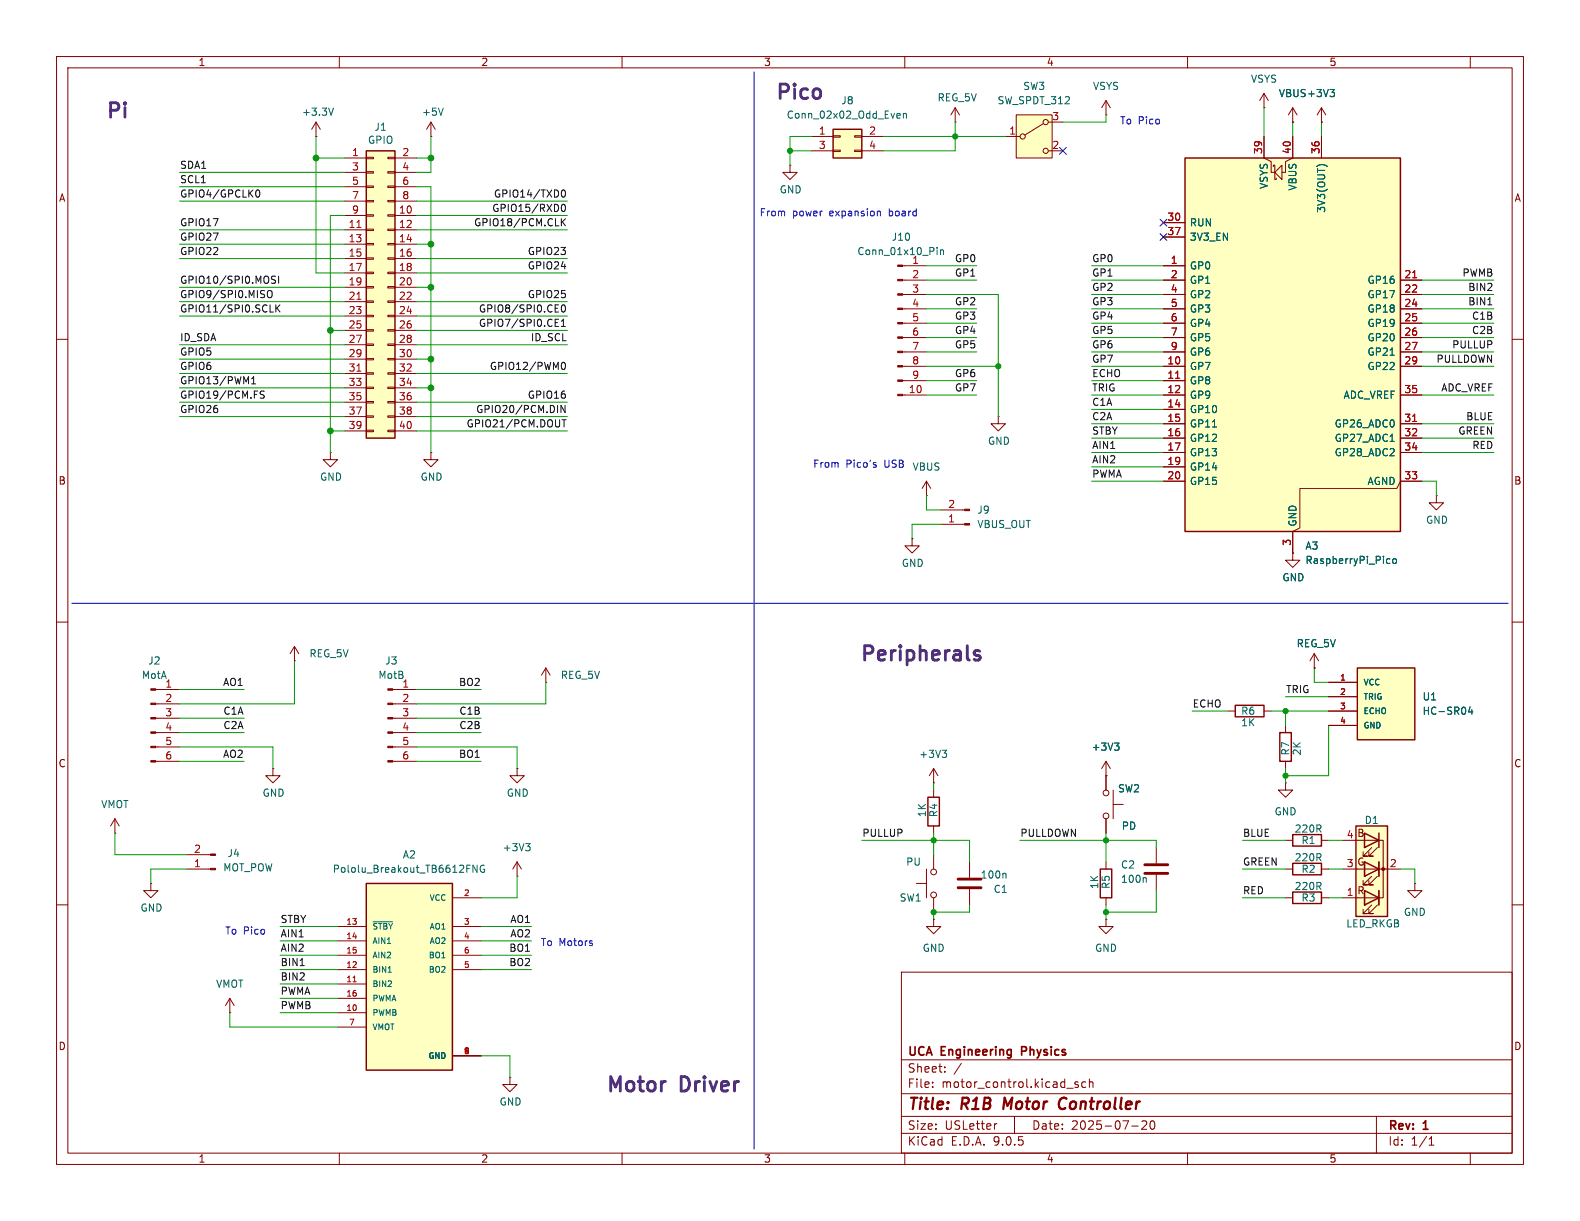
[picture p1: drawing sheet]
<svg xmlns="http://www.w3.org/2000/svg" width="279mm" height="216mm" viewBox="0 0 279 216" stroke-linecap="round" stroke-linejoin="round" font-family="sans-serif">
<defs><g id="words">
<g font-size="3.5" fill="#582c83">
<text x="18.4" y="21.6">Pi</text>
<text x="136.9" y="18.3">Pico</text>
<text x="151.8" y="117.6">Peripherals</text>
<text x="106.9" y="193.8">Motor</text>
<text x="120.4" y="193.8">Driver</text>
</g>
<g font-size="2.8" fill="#840000">
<text x="160.4" y="196.8">Title:</text>
<text x="170.1" y="196.8">R1B</text>
<text x="178.3" y="196.8">Motor</text>
<text x="188.9" y="196.8">Controller</text>
</g>
<g font-size="2.1" fill="#840000">
<text x="160.4" y="189.9">Sheet:</text>
<text x="160.4" y="187.1">UCA</text>
<text x="166.5" y="187.1">Engineering</text>
<text x="181.3" y="187.1">Physics</text>
<text x="160.4" y="192.6">File:</text>
<text x="166.5" y="192.6">motor_control.kicad_sch</text>
<text x="160.4" y="202.8">KiCad</text>
<text x="160.4" y="200">Size:</text>
<text x="167.1" y="200">USLetter</text>
<text x="168.1" y="202.8">E.D.A.</text>
<text x="175.7" y="202.8">9.0.5</text>
<text x="182.4" y="200">Date:</text>
<text x="189.4" y="200">2025-07-20</text>
<text x="245.4" y="200.2">Rev:</text>
<text x="245.4" y="202.8">Id:</text>
<text x="249.5" y="202.8">1/1</text>
<text x="251.8" y="200.2">1</text>
</g>
<g font-size="1.8" fill="#840000">
<text x="35" y="11.9">1</text>
<text x="85" y="11.9">2</text>
<text x="135" y="11.9">3</text>
<text x="185" y="11.9">4</text>
<text x="235" y="11.9">5</text>
<text x="10.3" y="35.9">A</text>
<text x="267.7" y="35.9">A</text>
<text x="10.3" y="85.9">B</text>
<text x="267.7" y="85.9">B</text>
<text x="10.3" y="135.9">C</text>
<text x="267.7" y="135.9">C</text>
<text x="239.9" y="148.2">B</text>
<text x="239.9" y="153.3">G</text>
<text x="239.9" y="158.3">R</text>
<text x="10.3" y="185.9">D</text>
<text x="267.7" y="185.9">D</text>
<text x="35" y="205.8">1</text>
<text x="85" y="205.8">2</text>
<text x="135" y="205.8">3</text>
<text x="185" y="205.8">4</text>
<text x="235" y="205.8">5</text>
</g>
<g font-size="1.8" fill="#006464">
<text x="180.8" y="16.1">SW3</text>
<text x="193.2" y="16.1">VSYS</text>
<text x="221.1" y="14.8">VSYS</text>
<text x="226" y="17.4">VBUS+3V3</text>
<text x="53.3" y="20.7">+3.3V</text>
<text x="66.1" y="23.3">J1</text>
<text x="74.5" y="20.7">+5V</text>
<text x="139" y="21.2">Conn_02x02_Odd_Even</text>
<text x="148.7" y="18.6">J8</text>
<text x="165.7" y="18.1">REG_5V</text>
<text x="176.3" y="18.6">SW_SPDT_312</text>
<text x="65" y="25.6">GPIO</text>
<text x="137.8" y="34.4">GND</text>
<text x="224.4" y="33.5" transform="rotate(-90 224.4 33.5)">VSYS</text>
<text x="229.5" y="33.8" transform="rotate(-90 229.5 33.8)">VBUS</text>
<text x="210.3" y="40.2">RUN</text>
<text x="234.5" y="37.7" transform="rotate(-90 234.5 37.7)">3V3(OUT)</text>
<text x="151.5" y="45.3">Conn_01x10_Pin</text>
<text x="157.6" y="42.8">J10</text>
<text x="161.2" y="46.7">1</text>
<text x="210.3" y="42.8">3V3_EN</text>
<text x="210.3" y="47.9">GP0</text>
<text x="210.3" y="50.4">GP1</text>
<text x="210.3" y="52.9">GP2</text>
<text x="241.7" y="50.4">GP16</text>
<text x="241.7" y="52.9">GP17</text>
<text x="210.3" y="55.5">GP3</text>
<text x="210.3" y="58">GP4</text>
<text x="241.7" y="55.5">GP18</text>
<text x="241.7" y="58">GP19</text>
<text x="210.3" y="60.6">GP5</text>
<text x="210.3" y="63.1">GP6</text>
<text x="210.3" y="65.6">GP7</text>
<text x="241.7" y="60.6">GP20</text>
<text x="241.7" y="63.1">GP21</text>
<text x="241.7" y="65.6">GP22</text>
<text x="210.3" y="68.2">GP8</text>
<text x="210.3" y="70.7">GP9</text>
<text x="237.5" y="70.7">ADC_VREF</text>
<text x="210.3" y="73.3">GP10</text>
<text x="210.3" y="75.8">GP11</text>
<text x="235.9" y="75.8">GP26_ADC0</text>
<text x="161.3" y="83.4">VBUS</text>
<text x="174.6" y="78.8">GND</text>
<text x="210.3" y="78.3">GP12</text>
<text x="210.3" y="80.9">GP13</text>
<text x="210.3" y="83.4">GP14</text>
<text x="235.9" y="78.3">GP27_ADC1</text>
<text x="235.9" y="80.9">GP28_ADC2</text>
<text x="56.5" y="85.2">GND</text>
<text x="74.3" y="85.2">GND</text>
<text x="210.3" y="86">GP15</text>
<text x="241.7" y="86">AGND</text>
<text x="172.7" y="91">J9</text>
<text x="172.7" y="93.6">VBUS_OUT</text>
<text x="229.5" y="93.2" transform="rotate(-90 229.5 93.2)">GND</text>
<text x="252.1" y="92.8">GND</text>
<text x="159.4" y="100.4">GND</text>
<text x="230.8" y="97.4">A3</text>
<text x="230.8" y="99.9">RaspberryPi_Pico</text>
<text x="226.7" y="103">GND</text>
<text x="26.1" y="117.7">J2</text>
<text x="54.6" y="116.4">REG_5V</text>
<text x="68" y="117.7">J3</text>
<text x="229.2" y="114.6">REG_5V</text>
<text x="25" y="120.2">MotA</text>
<text x="66.8" y="120.2">MotB</text>
<text x="71" y="121.7">1</text>
<text x="99.1" y="120.2">REG_5V</text>
<text x="251.5" y="124.1">U1</text>
<text x="219.4" y="126.6">R6</text>
<text x="219.4" y="128.6">1K</text>
<text x="251.5" y="126.6">HC-SR04</text>
<text x="162.5" y="134.2">+3V3</text>
<text x="192.9" y="132.9">+3V3</text>
<text x="228.2" y="133.7" transform="rotate(-90 228.2 133.7)">R7</text>
<text x="230.2" y="133.7" transform="rotate(-90 230.2 133.7)">2K</text>
<text x="17.8" y="143.1">VMOT</text>
<text x="46.3" y="141.1">GND</text>
<text x="89.5" y="141.1">GND</text>
<text x="197.6" y="140.3">SW2</text>
<text x="163.9" y="144.6" transform="rotate(-90 163.9 144.6)">1K</text>
<text x="166" y="144.6" transform="rotate(-90 166 144.6)">R4</text>
<text x="198.3" y="146.9">PD</text>
<text x="225.3" y="144.4">GND</text>
<text x="228.8" y="147.4">220R</text>
<text x="230.1" y="149.5">R1</text>
<text x="241.2" y="145.9">D1</text>
<text x="39.4" y="154.3">MOT_POW</text>
<text x="40.1" y="151.7">J4</text>
<text x="58.7" y="154.5">Pololu_Breakout_TB6612FNG</text>
<text x="71.1" y="152">A2</text>
<text x="88.8" y="150.7">+3V3</text>
<text x="160.1" y="153.3">PU</text>
<text x="173.3" y="155.5">100n</text>
<text x="198.1" y="153.8">C2</text>
<text x="228.8" y="152.5">220R</text>
<text x="230.1" y="154.5">R2</text>
<text x="24.7" y="161.4">GND</text>
<text x="159" y="159.6">SW1</text>
<text x="175.6" y="158.1">C1</text>
<text x="194.4" y="157.3" transform="rotate(-90 194.4 157.3)">1K</text>
<text x="196.4" y="157.3" transform="rotate(-90 196.4 157.3)">R5</text>
<text x="198.1" y="156.3">100n</text>
<text x="228.8" y="157.6">220R</text>
<text x="230.1" y="159.6">R3</text>
<text x="238" y="164.2">LED_RKGB</text>
<text x="248.2" y="162.2">GND</text>
<text x="163.1" y="168.5">GND</text>
<text x="193.5" y="168.5">GND</text>
<text x="38.1" y="174.9">VMOT</text>
<text x="88.2" y="195.7">GND</text>
</g>
<g font-size="1.8" fill="#a90000">
<text x="144.7" y="23.9">1</text>
<text x="153.6" y="23.9">2</text>
<text x="178.4" y="23.9">1</text>
<text x="186" y="21.3">3</text>
<text x="62.2" y="27.7">1</text>
<text x="71" y="27.7">2</text>
<text x="144.7" y="26.4">3</text>
<text x="153.6" y="26.4">4</text>
<text x="186" y="26.4">2</text>
<text x="223.3" y="27.3" transform="rotate(-90 223.3 27.3)">39</text>
<text x="228.3" y="27.3" transform="rotate(-90 228.3 27.3)">40</text>
<text x="233.4" y="27.3" transform="rotate(-90 233.4 27.3)">36</text>
<text x="62.2" y="30.2">3</text>
<text x="62.2" y="32.8">5</text>
<text x="62.2" y="35.3">7</text>
<text x="71" y="30.2">4</text>
<text x="71" y="32.8">6</text>
<text x="71" y="35.3">8</text>
<text x="61.6" y="40.4">11</text>
<text x="62.2" y="37.8">9</text>
<text x="70.4" y="37.8">10</text>
<text x="70.4" y="40.4">12</text>
<text x="206.3" y="39.1">30</text>
<text x="206.3" y="41.7">37</text>
<text x="61.6" y="42.9">13</text>
<text x="61.6" y="45.5">15</text>
<text x="70.4" y="42.9">14</text>
<text x="70.4" y="45.5">16</text>
<text x="206.9" y="46.7">1</text>
<text x="61.6" y="48">17</text>
<text x="61.6" y="50.5">19</text>
<text x="61.6" y="53.1">21</text>
<text x="70.4" y="48">18</text>
<text x="70.4" y="50.5">20</text>
<text x="70.4" y="53.1">22</text>
<text x="161.2" y="49.3">2</text>
<text x="161.2" y="51.8">3</text>
<text x="206.9" y="49.3">2</text>
<text x="206.9" y="51.8">4</text>
<text x="248.2" y="49.3">21</text>
<text x="248.2" y="51.8">22</text>
<text x="61.6" y="55.6">23</text>
<text x="61.6" y="58.2">25</text>
<text x="70.4" y="55.6">24</text>
<text x="70.4" y="58.2">26</text>
<text x="161.2" y="54.4">4</text>
<text x="161.2" y="56.9">5</text>
<text x="161.2" y="59.4">6</text>
<text x="206.9" y="54.4">5</text>
<text x="206.9" y="56.9">6</text>
<text x="206.9" y="59.4">7</text>
<text x="248.2" y="54.4">24</text>
<text x="248.2" y="56.9">25</text>
<text x="248.2" y="59.4">26</text>
<text x="61.6" y="60.7">27</text>
<text x="61.6" y="63.2">29</text>
<text x="61.6" y="65.8">31</text>
<text x="70.4" y="60.7">28</text>
<text x="70.4" y="63.2">30</text>
<text x="70.4" y="65.8">32</text>
<text x="161.2" y="62">7</text>
<text x="161.2" y="64.5">8</text>
<text x="206.3" y="64.5">10</text>
<text x="206.9" y="62">9</text>
<text x="248.2" y="62">27</text>
<text x="248.2" y="64.5">29</text>
<text x="61.6" y="68.3">33</text>
<text x="61.6" y="70.9">35</text>
<text x="70.4" y="68.3">34</text>
<text x="70.4" y="70.9">36</text>
<text x="160.6" y="69.6">10</text>
<text x="161.2" y="67.1">9</text>
<text x="206.3" y="67.1">11</text>
<text x="206.3" y="69.6">12</text>
<text x="248.2" y="69.6">35</text>
<text x="61.6" y="73.4">37</text>
<text x="61.6" y="75.9">39</text>
<text x="70.4" y="73.4">38</text>
<text x="70.4" y="75.9">40</text>
<text x="206.3" y="72.1">14</text>
<text x="206.3" y="74.7">15</text>
<text x="206.3" y="77.2">16</text>
<text x="248.2" y="74.7">31</text>
<text x="248.2" y="77.2">32</text>
<text x="206.3" y="79.8">17</text>
<text x="206.3" y="82.3">19</text>
<text x="248.2" y="79.8">34</text>
<text x="167.6" y="89.9">2</text>
<text x="206.3" y="84.8">20</text>
<text x="248.2" y="84.8">33</text>
<text x="167.6" y="92.5">1</text>
<text x="228.3" y="96.6" transform="rotate(-90 228.3 96.6)">3</text>
<text x="29.1" y="121.7">1</text>
<text x="29.1" y="124.2">2</text>
<text x="71" y="124.2">2</text>
<text x="29.1" y="126.7">3</text>
<text x="29.1" y="129.3">4</text>
<text x="29.1" y="131.8">5</text>
<text x="71" y="126.7">3</text>
<text x="71" y="129.3">4</text>
<text x="71" y="131.8">5</text>
<text x="29.1" y="134.4">6</text>
<text x="71" y="134.4">6</text>
<text x="238.1" y="148.3">4</text>
<text x="34.2" y="153.4">1</text>
<text x="34.2" y="150.9">2</text>
<text x="238.1" y="153.4">3</text>
<text x="245.7" y="153.4">2</text>
<text x="238.1" y="158.5">1</text>
</g>
<g font-size="1.8" fill="#0000c2">
<text x="198" y="22.2">To Pico</text>
<text x="134.2" y="38.5">From</text>
<text x="140.1" y="38.5">power</text>
<text x="146.8" y="38.5">expansion</text>
<text x="157.5" y="38.5">board</text>
<text x="143.7" y="82.9">From</text>
<text x="149.6" y="82.9">Pico's</text>
<text x="156.5" y="82.9">USB</text>
<text x="39.7" y="165.5">To Pico</text>
<text x="95.5" y="167.5">To Motors</text>
</g>
<g font-size="1.8" fill="#0f0f0f">
<text x="31.7" y="29.9">SDA1</text>
<text x="31.7" y="32.5">SCL1</text>
<text x="31.7" y="35">GPIO4/GPCLK0</text>
<text x="87.2" y="35">GPIO14/TXD0</text>
<text x="31.7" y="40.1">GPIO17</text>
<text x="83.7" y="40.1">GPIO18/PCM.CLK</text>
<text x="86.9" y="37.6">GPIO15/RXD0</text>
<text x="31.7" y="45.2">GPIO22</text>
<text x="31.7" y="42.6">GPIO27</text>
<text x="93.2" y="45.2">GPIO23</text>
<text x="93.2" y="47.7">GPIO24</text>
<text x="168.8" y="46.5">GP0</text>
<text x="193" y="46.5">GP0</text>
<text x="31.7" y="52.8">GPIO9/SPI0.MISO</text>
<text x="31.7" y="50.3">GPIO10/SPI0.MOSI</text>
<text x="93.2" y="52.8">GPIO25</text>
<text x="168.8" y="49">GP1</text>
<text x="193" y="49">GP1</text>
<text x="193" y="51.5">GP2</text>
<text x="258.5" y="49">PWMB</text>
<text x="259.5" y="51.5">BIN2</text>
<text x="31.7" y="55.3">GPIO11/SPI0.SCLK</text>
<text x="84.6" y="57.9">GPIO7/SPI0.CE1</text>
<text x="84.6" y="55.3">GPIO8/SPI0.CE0</text>
<text x="168.8" y="54.1">GP2</text>
<text x="168.8" y="56.6">GP3</text>
<text x="168.8" y="59.2">GP4</text>
<text x="193" y="59.2">GP5</text>
<text x="193" y="54.1">GP3</text>
<text x="193" y="56.6">GP4</text>
<text x="259.5" y="54.1">BIN1</text>
<text x="260.2" y="59.2">C2B</text>
<text x="260.2" y="56.6">C1B</text>
<text x="31.7" y="63">GPIO5</text>
<text x="31.7" y="65.5">GPIO6</text>
<text x="31.7" y="60.4">ID_SDA</text>
<text x="86.5" y="65.5">GPIO12/PWM0</text>
<text x="93.8" y="60.4">ID_SCL</text>
<text x="168.8" y="61.7">GP5</text>
<text x="193" y="64.2">GP7</text>
<text x="193" y="61.7">GP6</text>
<text x="253.9" y="64.2">PULLDOWN</text>
<text x="256.7" y="61.7">PULLUP</text>
<text x="31.7" y="68">GPIO13/PWM1</text>
<text x="31.7" y="70.6">GPIO19/PCM.FS</text>
<text x="93.2" y="70.6">GPIO16</text>
<text x="168.8" y="69.3">GP7</text>
<text x="168.8" y="66.8">GP6</text>
<text x="193" y="66.8">ECHO</text>
<text x="193" y="71.9">C1A</text>
<text x="193" y="69.3">TRIG</text>
<text x="254.8" y="69.3">ADC_VREF</text>
<text x="31.7" y="73.1">GPIO26</text>
<text x="82.4" y="75.7">GPIO21/PCM.DOUT</text>
<text x="84.1" y="73.1">GPIO20/PCM.DIN</text>
<text x="193" y="76.9">STBY</text>
<text x="193" y="74.4">C2A</text>
<text x="257.8" y="76.9">GREEN</text>
<text x="259.2" y="74.4">BLUE</text>
<text x="193" y="79.5">AIN1</text>
<text x="193" y="82">AIN2</text>
<text x="260.3" y="79.5">RED</text>
<text x="193" y="84.6">PWMA</text>
<text x="39.3" y="121.4">AO1</text>
<text x="81.1" y="121.4">BO2</text>
<text x="210.8" y="125.2">ECHO</text>
<text x="227.3" y="122.7">TRIG</text>
<text x="39.4" y="126.5">C1A</text>
<text x="39.4" y="129">C2A</text>
<text x="81.1" y="129">C2B</text>
<text x="81.1" y="126.5">C1B</text>
<text x="39.3" y="134.1">AO2</text>
<text x="81.1" y="134.1">BO1</text>
<text x="152.4" y="148.1">PULLUP</text>
<text x="180.3" y="148.1">PULLDOWN</text>
<text x="219.7" y="148.1">BLUE</text>
<text x="219.7" y="153.1">GREEN</text>
<text x="219.7" y="158.2">RED</text>
<text x="49.5" y="165.8">AIN1</text>
<text x="49.5" y="163.3">STBY</text>
<text x="90.1" y="163.3">AO1</text>
<text x="90.1" y="165.8">AO2</text>
<text x="49.5" y="168.4">AIN2</text>
<text x="49.5" y="170.9">BIN1</text>
<text x="49.5" y="173.5">BIN2</text>
<text x="90" y="168.4">BO1</text>
<text x="90" y="170.9">BO2</text>
<text x="49.5" y="178.5">PWMB</text>
<text x="49.5" y="176">PWMA</text>
</g>
<g font-size="1.4" fill="#a90000">
<text x="236.9" y="120.4">1</text>
<text x="236.9" y="122.9">2</text>
<text x="236.9" y="125.5">3</text>
<text x="236.9" y="128">4</text>
<text x="81.9" y="158.5">2</text>
<text x="61.1" y="163.6">13</text>
<text x="61.1" y="166.1">14</text>
<text x="81.9" y="163.6">3</text>
<text x="81.9" y="166.1">4</text>
<text x="61.1" y="168.7">15</text>
<text x="61.1" y="171.2">12</text>
<text x="61.1" y="173.7">11</text>
<text x="81.9" y="168.7">6</text>
<text x="81.9" y="171.2">5</text>
<text x="61.1" y="176.3">16</text>
<text x="61.1" y="178.8">10</text>
<text x="61.6" y="181.4">7</text>
<text x="81.9" y="186.4">1</text>
</g>
<g font-size="1.4" fill="#006464">
<text x="241" y="121.4">VCC</text>
<text x="241" y="123.9">TRIG</text>
<text x="241" y="126.5">ECHO</text>
<text x="241" y="129">GND</text>
<text x="75.8" y="159.5">VCC</text>
<text x="65.8" y="164.6">~{STBY}</text>
<text x="65.8" y="167.1">AIN1</text>
<text x="75.8" y="164.6">AO1</text>
<text x="75.8" y="167.1">AO2</text>
<text x="65.8" y="169.6">AIN2</text>
<text x="65.8" y="172.2">BIN1</text>
<text x="75.7" y="169.6">BO1</text>
<text x="75.7" y="172.2">BO2</text>
<text x="65.8" y="174.7">BIN2</text>
<text x="65.8" y="177.3">PWMA</text>
<text x="65.8" y="179.8">PWMB</text>
<text x="65.8" y="182.3">VMOT</text>
<text x="75.6" y="187.4">GND</text>
</g>
</g></defs>
<g fill="none" stroke="#840000" stroke-width=".18">
<path d="M10 10h259.4v195.9h-259.4zM12 12h255.4v191.9h-255.4zM60 10v2M110 10v2M160 10v2M210 10v2M260 10v2M10 60h2M267.4 60h2M58.4 80v1.3h1.3l-1.3 1.3-1.3-1.3h1.3M58.4 80h.1M76.2 80v1.3h1.3l-1.3 1.3-1.3-1.3h1.3"/>
<path d="M76.2 80h.1M163.8 87.6h.1M163.8 85.1v2.5M163.8 85.1l-.7 1.3M163.8 85.1l.8 1.3M254 87.6v1.3h1.3l-1.3 1.3-1.3-1.3h1.3M254 87.6h.1M10 110h2M267.4 110h2M27.5 121.9h4.2M27.5 124.5h4.2M27.5 127h4.2"/>
<path d="M27.5 129.5h4.2M27.5 132.1h4.2M27.5 134.6h4.2M48.3 135.9v1.3h1.2l-1.2 1.2-1.3-1.2h1.3M48.3 135.9h.1M165.1 138.4h.1M165.1 135.9v2.5M165.1 139.7v1.3M165.1 135.9l-.8 1.3M165.1 135.9l.8 1.3M217.2 125.7h1.2M223.5 125.7h1.3"/>
<path d="M26.7 156.2v1.3h1.2l-1.2 1.3-1.3-1.3h1.3M26.7 156.2h.1M33 153.7h4.2M33 151.1h4.2M162.1 156.2h1.7M163.8 153.7v5.1M165.1 146.1v1.2M165.1 151.1v2.6M165.1 158.8v2.5M171.4 152.4v2.8M171.4 157.2v2.8M195.6 152.4v1.3"/>
<path d="M195.6 158.8v1.2M204.5 149.9v2.8M204.5 154.7v2.8M10 160h2M159.4 171.9h108v32h-108zM165.1 162.6v1.2h1.3l-1.3 1.3-1.3-1.3h1.3M165.1 162.6h.1M195.6 162.6v1.2h1.2l-1.2 1.3-1.3-1.3h1.3M195.6 162.6h.1M267.4 160h2M159.4 197.4h108M159.4 193.4h108"/>
<path d="M159.4 187.4h108M164.9 192.1v.2M164.9 191.4v.1M167.1 189.4v.2M167.1 188.7v.1M170 188l-1.3 1.9M176.3 198.7l-.3 .1M179.4 197.4v3M188.6 192.4h1.2M190.6 191.4l-.3-.1-.2 .2v.2l.5 .2v.3h-.5M192 191.4l-.4-.1-.3 .3v.4l.1 .2h.6M192.6 191.4l.3-.1 .3 .1 .1 .9"/>
<path d="M192.6 190.8v1.5M200.1 199.1h1.2M201.9 198.3l.6-.1 .2 .1 .1 .3-.9 1.1h.9M203.5 198.3l.2-.1a.81 .81 0 0 1 .6 .6 .81 .81 0 0 1-.3 .8l-.1 .1a.81 .81 0 0 1-.4-1.4zM243.4 197.4v6.5M60 203.9v2M110 203.9v2M159.4 200.4h108M160 203.9v2M210 203.9v2M252.7 202.5h.9M252.7 201.4l.4-.4v1.5"/>
<path d="M260 203.9v2"/>
<circle cx="165.1" cy="154.2" r=".51"/>
<circle cx="165.1" cy="158.2" r=".51"/>
</g>
<path d="M177.7 194.1l-.3 2M187.2 195.2a.69 .69 0 0 0 .3 .8 .69 .69 0 0 0 .8 0M188.2 194.1a.88 .88 0 0 0-.9 .9" fill="none" stroke="#840000" stroke-width=".4"/>
<path d="M180.7 185.9h.5M181.2 185.1h-.5v1.5" fill="none" stroke="#840000" stroke-width=".3"/>
<path d="M218.4 124.7h5.1v2h-5.1zM164.1 141h2v5.1h-2zM194.6 153.7h2v5.1h-2z" fill="none" stroke="#840000" stroke-width=".25"/>
<path d="M169.4 155.4h4.1M169.4 157h4.1M202.4 154.4h4.1M202.4 152.9h4.1" fill="none" stroke="#840000" stroke-width=".51"/>
<path d="M166.6 132.7h.8l-.4 .4M167.2 133.1l.2 .3v.3l-.2 .2M177.7 154.4l.2 .2v.7M202.5 155.2l.2 .2v.6" fill="none" stroke="#006464" stroke-width=".18"/>
<g fill="#840000" stroke="#840000" stroke-width=".18">
<path d="M26.7 121.8h.8v.2h-.8z"/>
<path d="M26.7 124.3h.8v.3h-.8z"/>
<path d="M26.7 126.9h.8v.2h-.8z"/>
<path d="M26.7 129.4h.8v.3h-.8z"/>
<path d="M26.7 132h.8v.2h-.8z"/>
<path d="M26.7 134.5h.8v.2h-.8z"/>
<path d="M37.2 153.5h.9v.3h-.9z"/>
<path d="M37.2 151h.9v.3h-.9z"/>
</g>
<path d="M239.8 146.1h5.6v16h-5.6z" fill="#ffffc2"/>
<circle cx="244.6" cy="153.7" r=".25" fill="#840000" stroke="#840000" stroke-width=".18"/>
<path d="M226.3 129.5h2v5.1h-2zM239.8 146.1h5.6v16h-5.6zM241.3 157.5l2.5 1.3-2.5 1.2zM241.3 152.4l2.5 1.3-2.5 1.2zM241.3 147.3l2.5 1.3-2.5 1.3zM243.8 147.3v2.6M243.8 152.4v2.5M243.8 157.5v2.5" fill="none" stroke="#840000" stroke-width=".25"/>
<g fill="none" stroke="#840000" stroke-width=".18">
<path d="M223.5 19.1h.1M223.5 16.5l-.7 1.3M223.5 16.5l.8 1.3M223.5 16.5v2.6M228.6 19.1l-.8 1.2M228.6 19.1l.8 1.2M228.6 19.1v2.5M233.7 19.1l-.8 1.2M233.7 19.1l.7 1.2M233.7 19.1v2.5M228.6 21.6h.1M233.7 21.6h.1"/>
<path d="M227.3 128.3v1.2M227.3 134.6v1.3M237.5 158.8h2.5M237.5 153.7h2.5M237.5 148.6h2.5M241.3 157.5v2.5zM241.3 154.9h.1M241.3 152.4v2.5zM241.3 153.7h6.3M241.3 148.6h2.5M242.6 154.9l-1.6 1.6h.8h-.8v-.8M242.6 149.9l-1.6 1.5h.8h-.8v-.8"/>
<path d="M243.6 148.6h1v10.2h-3.3M243.6 154.9l-1.5 1.6h.7h-.7v-.8M243.6 149.9l-1.5 1.5h.7h-.7v-.8M243.8 157.5v2.5M243.8 152.4v2.5M250.2 156.2v1.3h1.3l-1.3 1.3-1.3-1.3h1.3M250.2 156.2h.1M40.6 179.1h.1M40.6 176.5l-.7 1.3M40.6 176.5l.8 1.3M40.6 176.5v2.6M241.3 160h.1"/>
<path d="M242.6 160l-1.6 1.5h.8h-.8v-.7M243.6 160l-1.5 1.5h.7h-.7v-.7"/>
</g>
<path d="M235.2 15.8h.8l-.4 .5M235.7 16.3l.3 .2v.3l-.3 .3" fill="none" stroke="#006464" stroke-width=".18"/>
<path d="M209.5 27.9h38.1v66.1h-38.1z" fill="#ffffc2"/>
<path d="M209.5 27.9h38.1v66.1h-38.1zM228.6 152.7h5.1v2h-5.1zM228.6 147.6h5.1v2h-5.1zM228.6 157.7h5.1v2.1h-5.1z" fill="none" stroke="#840000" stroke-width=".25"/>
<g fill="none" stroke="#840000" stroke-width=".18">
<path d="M195.6 17.8l-.8 1.3M195.6 17.8l.7 1.3M195.6 17.8v2.5M195.6 20.3h.1M205.7 39.4h3.8M223.5 24.1v3.8l1.3 .7v1.9h.6M225.2 29.5v-.3h.2v2.6h.3v-.3M225.4 30.5l1.3-1.3v2.6zM228.6 24.1v3.8l-1.3 .7v1.9h-.6M233.7 24.1v3.8M205.7 41.9h3.8M205.7 47h3.8"/>
<path d="M205.7 49.5h3.8M205.7 52.1h3.8M205.7 54.6h3.8M205.7 57.2h3.8M205.7 59.7h3.8M247.6 49.5h3.9M247.6 52.1h3.9M247.6 54.6h3.9M247.6 57.2h3.9M247.6 59.7h3.9M205.7 62.2h3.8M205.7 64.8h3.8"/>
<path d="M205.7 67.3h3.8M205.7 69.9h3.8M205.7 72.4h3.8M205.7 74.9h3.8M205.7 77.5h3.8M247.6 62.2h3.9M247.6 64.8h3.9M247.6 69.9h3.9M247.6 74.9h3.9M247.6 77.5h3.9M161.3 95.3v1.2h1.3l-1.3 1.3-1.3-1.3h1.3M161.3 95.3h.1"/>
<path d="M205.7 80h3.8M205.7 82.6h3.8M205.7 85.1h3.8M228.6 97.8v1.3h1.3l-1.3 1.2-1.3-1.2h1.3M228.6 97.8h.1M247.6 80h3.9M251.5 85.1h-3.9l-.6 1.3h-17.1v6.9l-1.3 .7v3.8M227.3 138.4v1.3h1.3l-1.3 1.3-1.2-1.3h1.2M227.3 138.4h.1M20.3 147.3h.1M20.3 144.8l-.7 1.3M20.3 144.8l.8 1.3"/>
<path d="M20.3 144.8v2.5M227.3 153.7h1.3M227.3 148.6h1.3M227.3 158.8h1.3M233.7 153.7h1.2M233.7 148.6h1.2M233.7 158.8h1.2M90.2 190.5v1.3h1.2l-1.2 1.2-1.3-1.2h1.3M90.2 190.5h.1"/>
</g>
<path d="M249.8 49.1h.7M207.9 66.9h.7M249.8 74.5h.7" fill="none" stroke="#a90000" stroke-width=".18"/>
<path d="M233.2 29.2l.5-.1 .7 .1M214.4 75.5h.7M245.8 62.8h.7M245.8 78h.7M245.4 98.8l.4 .1M245.8 99.6h-.4M246.3 98.9l.2-.1 .4 .1v.5l-.1 .2h-.3l-.2-.1z" fill="none" stroke="#006464" stroke-width=".18"/>
<path d="M64.8 156.2h15.2v33h-15.2z" fill="#ffffc2"/>
<path d="M64.8 156.2h15.2v33h-15.2z" fill="none" stroke="#840000" stroke-width=".25"/>
<g fill="none" stroke="#840000" stroke-width=".18">
<path d="M69.4 121.9h4.3M69.4 124.5h4.3M69.4 127h4.3M69.4 129.5h4.3M69.4 132.1h4.3M69.4 134.6h4.3M80 158.8h5.1M59.7 163.8h5.1M59.7 166.4h5.1M59.7 168.9h5.1M59.7 171.5h5.1M59.7 174h5.1"/>
<path d="M59.7 176.5h5.1M59.7 179.1h5.1M80 163.8h5.1M80 166.4h5.1M80 168.9h5.1M80 171.5h5.1M59.7 181.6h5.1M80 186.7h5.1"/>
</g>
<path d="M82.5 153h.7M84.4 153v1.2l-.8-1.2v1.2M85.6 153a.59 .59 0 0 0-.7 .6 .59 .59 0 0 0 .7 .6l.1-.5h-.2M66 163h3.4M68.6 171.9h.6" fill="none" stroke="#006464" stroke-width=".18"/>
<path d="M62.4 173.6h.6" fill="none" stroke="#a90000" stroke-width=".18"/>
<g fill="#840000" stroke="#840000" stroke-width=".18">
<path d="M68.6 121.8h.8v.2h-.8z"/>
<path d="M68.6 124.3h.8v.3h-.8z"/>
<path d="M68.6 126.9h.8v.2h-.8z"/>
<path d="M68.6 129.4h.8v.3h-.8z"/>
<path d="M68.6 132h.8v.2h-.8z"/>
<path d="M68.6 134.5h.8v.2h-.8z"/>
</g>
<path d="M64.8 26.7h5v50.8h-5z" fill="#ffffc2"/>
<path d="M64.8 26.7h5v50.8h-5z" fill="none" stroke="#840000" stroke-width=".25"/>
<g fill="none" stroke="#840000" stroke-width=".18">
<path d="M55.9 24.1h.1M55.9 21.6l-.8 1.3M55.9 21.6l.7 1.3M55.9 21.6v2.5M61 27.9h3.8M61 30.5h3.8M61 33h3.8M61 35.6h3.8M61 38.1h3.8M64.8 27.8h1.2v.3h-1.2zM64.8 30.4h1.2v.2h-1.2zM64.8 32.9h1.2v.2h-1.2z"/>
<path d="M64.8 35.4h1.2v.3h-1.2zM64.8 38h1.2v.2h-1.2zM68.6 27.8h1.2v.3h-1.2zM68.6 30.4h1.2v.2h-1.2zM68.6 32.9h1.2v.2h-1.2zM68.6 35.4h1.2v.3h-1.2zM68.6 38h1.2v.2h-1.2zM69.8 27.9h3.9M69.8 30.5h3.9M69.8 33h3.9M69.8 35.6h3.9M69.8 38.1h3.9"/>
<path d="M76.2 24.1h.1M76.2 21.6l-.8 1.3M76.2 21.6l.8 1.3M76.2 21.6v2.5M139.7 29.2v1.3h1.3l-1.3 1.3-1.3-1.3h1.3M139.7 29.2h.1M61 40.6h3.8M61 43.2h3.8M61 45.7h3.8M61 48.3h3.8M61 50.8h3.8M61 53.3h3.8"/>
<path d="M61 55.9h3.8M61 58.4h3.8M64.8 40.5h1.2v.3h-1.2zM64.8 43.1h1.2v.2h-1.2zM64.8 45.6h1.2v.2h-1.2zM64.8 48.1h1.2v.3h-1.2zM64.8 50.7h1.2v.2h-1.2zM64.8 53.2h1.2v.3h-1.2zM64.8 55.8h1.2v.2h-1.2zM64.8 58.3h1.2v.2h-1.2zM68.6 40.5h1.2v.3h-1.2zM68.6 43.1h1.2v.2h-1.2z"/>
<path d="M68.6 45.6h1.2v.2h-1.2zM68.6 48.1h1.2v.3h-1.2zM68.6 50.7h1.2v.2h-1.2zM68.6 53.2h1.2v.3h-1.2zM68.6 55.8h1.2v.2h-1.2zM68.6 58.3h1.2v.2h-1.2zM69.8 40.6h3.9M69.8 43.2h3.9M69.8 45.7h3.9M69.8 48.3h3.9M69.8 50.8h3.9M69.8 53.3h3.9"/>
<path d="M69.8 55.9h3.9M69.8 58.4h3.9M159.6 47h4.2M159.6 49.5h4.2M159.6 52.1h4.2M159.6 54.6h4.2M159.6 57.2h4.2M159.6 59.7h4.2M61 61h3.8M61 63.5h3.8M61 66h3.8M61 68.6h3.8"/>
<path d="M61 71.1h3.8M61 73.7h3.8M61 76.2h3.8M64.8 60.8h1.2v.3h-1.2zM64.8 63.4h1.2v.2h-1.2zM64.8 65.9h1.2v.3h-1.2zM64.8 68.5h1.2v.2h-1.2zM64.8 71h1.2v.2h-1.2zM64.8 73.5h1.2v.3h-1.2zM64.8 76.1h1.2v.2h-1.2zM68.6 60.8h1.2v.3h-1.2zM68.6 63.4h1.2v.2h-1.2z"/>
<path d="M68.6 65.9h1.2v.3h-1.2zM68.6 68.5h1.2v.2h-1.2zM68.6 71h1.2v.2h-1.2zM68.6 73.5h1.2v.3h-1.2zM68.6 76.1h1.2v.2h-1.2zM69.8 61h3.9M69.8 63.5h3.9M69.8 66h3.9M69.8 68.6h3.9M69.8 71.1h3.9M69.8 73.7h3.9M69.8 76.2h3.9"/>
<path d="M159.6 62.2h4.2M159.6 64.8h4.2M159.6 67.3h4.2M159.6 69.9h4.2M176.5 73.7v1.2h1.3l-1.3 1.3-1.2-1.3h1.2M176.5 73.7h.1M52.1 116.8h.1M52.1 114.3l-.8 1.3M52.1 114.3l.7 1.3M52.1 114.3v2.5M96.5 118.1l-.7 1.3M96.5 118.1l.8 1.3"/>
<path d="M96.5 118.1v2.6M96.5 120.7h.1"/>
</g>
<path d="M63.1 40.2h.7M63.1 52.9h.7M63.1 65.6h.7" fill="none" stroke="#a90000" stroke-width=".18"/>
<g fill="#840000" stroke="#840000" stroke-width=".18">
<path d="M158.7 46.9h.9v.2h-.9z"/>
<path d="M158.7 49.4h.9v.3h-.9z"/>
<path d="M158.7 51.9h.9v.3h-.9z"/>
<path d="M158.7 54.5h.9v.2h-.9z"/>
<path d="M158.7 57h.9v.3h-.9z"/>
<path d="M158.7 59.6h.9v.2h-.9z"/>
<path d="M158.7 62.1h.9v.3h-.9z"/>
<path d="M158.7 64.6h.9v.3h-.9z"/>
<path d="M158.7 67.2h.9v.2h-.9z"/>
<path d="M158.7 69.7h.9v.3h-.9z"/>
</g>
<path d="M59 19.1l-.5 1.3M78.4 19.1l-.4 1.3M165.7 43.8v.1M165.7 44.2v.8M166.3 44.2v.8M166.3 44.3l.2-.1h.3l.1 .8" fill="none" stroke="#006464" stroke-width=".18"/>
<path d="M147.3 22.9h5.1v5h-5.1z" fill="#ffffc2"/>
<path d="M147.3 22.9h5.1v5h-5.1z" fill="none" stroke="#840000" stroke-width=".25"/>
<g fill="none" stroke="#840000" stroke-width=".18">
<path d="M168.9 19.1l-.8 1.2M168.9 19.1l.8 1.2M168.9 19.1v2.5M143.5 24.1h3.8M143.5 26.7h3.8M147.3 24h1.3v.3h-1.3zM147.3 26.5h1.3v.3h-1.3zM151.1 24h1.3v.3h-1.3zM151.1 26.5h1.3v.3h-1.3zM152.4 24.1h3.8M152.4 26.7h3.8M168.9 21.6h.1"/>
<path d="M166.4 92.7h4.2M166.4 90.2h4.2M232.4 118.1h.1M232.4 115.6l-.8 1.2M232.4 115.6l.8 1.2M232.4 115.6v2.5M91.4 135.9v1.3h1.3l-1.3 1.2-1.2-1.2h1.2M91.4 135.9h.1M91.4 154.9h.1M91.4 152.4l-.7 1.3M91.4 152.4l.8 1.3M91.4 152.4v2.5"/>
</g>
<path d="M158.8 20.1h.3l.1 .3-.6 .1M159.1 20.8l-.3 .1M159.7 20.2l.2-.1h.3l.1 .8M159.7 20.1v.8M93 149.2h.7l-.4 .5M93.5 149.7l.2 .2v.3l-.2 .2" fill="none" stroke="#006464" stroke-width=".18"/>
<g fill="#840000" stroke="#840000" stroke-width=".18">
<path d="M170.6 92.6h.8v.2h-.8z"/>
<path d="M170.6 90h.8v.3h-.8z"/>
</g>
<path d="M240 118.1h10.2v12.7h-10.2z" fill="#ffffc2"/>
<path d="M240 118.1h10.2v12.7h-10.2z" fill="none" stroke="#840000" stroke-width=".25"/>
<g fill="none" stroke="#840000" stroke-width=".18">
<path d="M195.6 137.2h.1M195.6 134.6v5.1M195.6 134.6l-.8 1.3M195.6 134.6l.7 1.3M196.8 139.7v5.1M234.9 120.7h5.1M234.9 123.2h5.1M234.9 125.7h5.1M234.9 128.3h5.1M195.6 144.8v2.5M196.8 142.2h1.8"/>
<circle cx="195.6" cy="140.2" r=".51"/>
<circle cx="195.6" cy="144.3" r=".51"/>
</g>
<path d="M197.1 131.4h.8l-.4 .5M197.6 131.9l.3 .2v.3l-.3 .3M260 125l-.3 .9h.8M260.3 125.5v.8" fill="none" stroke="#006464" stroke-width=".18"/>
<path d="M179.7 20.3h6.4v7.6h-6.4z" fill="#ffffc2"/>
<g fill="none" stroke="#840000" stroke-width=".18">
<path d="M177.8 24.1h2.5M179.7 20.3h6.4v7.6h-6.4zM184.5 21.8l-3.3 2.1M185.4 21.6h2.6M185.4 26.7h2.6M205.7 39.4h3.8M223.5 24.1v3.8M228.6 21.6h.1M228.6 24.1v3.8M233.7 21.6h.1M233.7 24.1v3.8M205.7 41.9h3.8"/>
<path d="M205.7 47h3.8M205.7 49.5h3.8M205.7 52.1h3.8M205.7 54.6h3.8M205.7 57.2h3.8M205.7 59.7h3.8M247.6 49.5h3.9M247.6 52.1h3.9M247.6 54.6h3.9M247.6 57.2h3.9M247.6 59.7h3.9M205.7 62.2h3.8"/>
<path d="M205.7 64.8h3.8M205.7 67.3h3.8M205.7 69.9h3.8M205.7 72.4h3.8M205.7 74.9h3.8M205.7 77.5h3.8M247.6 62.2h3.9M247.6 64.8h3.9M247.6 69.9h3.9M247.6 74.9h3.9M247.6 77.5h3.9M205.7 80h3.8"/>
<path d="M205.7 82.6h3.8M205.7 85.1h3.8M228.6 97.8h.1M228.6 94v3.8M247.6 80h3.9M247.6 85.1h3.9M232.4 118.1h.1M195.6 137.2h.1M195.6 137.2v2.5M234.9 120.7h5.1M234.9 123.2h5.1M234.9 125.7h5.1"/>
<path d="M234.9 128.3h5.1M195.6 144.8v2.5"/>
<circle cx="180.8" cy="24.1" r=".46"/>
<circle cx="184.9" cy="21.6" r=".46"/>
<circle cx="184.9" cy="26.7" r=".46"/>
</g>
<g fill="none" stroke="#0f0f0f" stroke-width=".18">
<path d="M45.4 33.6h.1a.68 .68 0 0 1 .5 .6 .68 .68 0 0 1-.5 .7 .84 .84 0 0 1-.1-1.3zM99.3 38.7v1.2M99.4 33.7l.2-.1a.68 .68 0 0 1 .4 .6 .68 .68 0 0 1-.4 .7l-.2-.2-.1-.3zM99.4 36.2l.2-.1a.68 .68 0 0 1 .4 .7 .68 .68 0 0 1-.4 .6l-.2-.1-.1-.4zM99.4 39.2l.6 .7M100 38.7l-.7 .7M47.3 51.5l.3-.1a.43 .43 0 0 1 .5 .4v.4a.42 .42 0 0 1-.4 .5 .42 .42 0 0 1-.4-.5zM47.8 55.2h.6M48.7 48.9l-.5-.1-.1 .1v.4l.5 .3 .1 .3-.2 .2-.5-.1M48.8 53.9v1.3M49 54.5l.5 .7M49.3 48.8v1.3"/>
<path d="M49.5 53.9l-.7 .7M98.2 57.1h.4M98.2 57.7h.6M98.2 56.4h.6M99.3 57.7h.7M99.3 56.8l.3-.4v1.3M99.4 54l.2-.1a.68 .68 0 0 1 .4 .6 .68 .68 0 0 1-.4 .7l-.2-.1-.1-.4zM263.1 53.9h.7M44.5 67.9h.7M44.5 67l.4-.4v1.3M46.7 69.2l-.5-.1-.1 .2v.3l.5 .3 .1 .3-.2 .2h-.5M99.4 64.2l.2-.1a.68 .68 0 0 1 .4 .6 .68 .68 0 0 1-.4 .6l-.2-.1-.1-.3z"/>
<path d="M99.4 74.2h.7M99.7 74.2v1.3M99.9 71.7v1.3l-.7-1.3v1.3M53.1 170.7h.7"/>
</g>
<path d="M133.3 12.7v190.5M155.3 37.3l.4 .2v.7M154.6 82.2l.3 .1 .1 .1-.2 .2h-.2M154.6 81.8h.3M12.7 106.7h254" fill="none" stroke="#0000c2" stroke-width=".18"/>
<g fill="none" stroke="#009600" stroke-width=".18">
<path d="M223.5 19.1v5M31.7 30.5h29.3M31.7 35.6h29.3M31.7 33h29.3M55.9 27.9h5.1M55.9 24.1v24.2h5.1M61 38.1h-2.6v41.9M73.7 33h2.5v47M73.7 27.9h2.5M73.7 35.6h26.6M73.7 38.1h26.6M76.2 24.1v6.4h-2.5"/>
<path d="M139.7 26.7h3.8M143.5 24.1h-3.8v5.1M156.2 24.1h21.6M168.9 21.6v5.1h-12.7M195.6 20.3v1.3h-7.6M228.6 21.6v2.5M233.7 21.6v2.5M31.7 50.8h29.3M31.7 40.6h29.3M31.7 45.7h29.3M31.7 43.2h29.3M31.7 55.9h29.3"/>
<path d="M31.7 53.3h29.3M58.4 58.4h2.6M73.7 50.8h2.5M73.7 40.6h26.6M73.7 45.7h26.6M73.7 48.3h26.6M73.7 43.2h2.5M73.7 58.4h26.6M73.7 55.9h26.6M73.7 53.3h26.6M163.8 52.1h12.7v21.6M163.8 49.5h8.9"/>
<path d="M163.8 54.6h8.9M163.8 59.7h8.9M163.8 57.2h8.9M163.8 47h8.9M193 49.5h12.7M193 54.6h12.7M193 52.1h12.7M193 59.7h12.7M193 57.2h12.7M193 47h12.7M251.5 49.5h12.7M251.5 54.6h12.7"/>
<path d="M251.5 52.1h12.7M251.5 59.7h12.7M251.5 57.2h12.7M31.7 61h29.3M31.7 73.7h29.3M31.7 63.5h29.3M31.7 66h29.3M31.7 71.1h29.3M31.7 68.6h29.3M58.4 76.2h2.6M73.7 61h26.6M73.7 76.2h26.6"/>
<path d="M73.7 73.7h26.6M73.7 63.5h2.5M73.7 66h26.6M73.7 71.1h26.6M73.7 68.6h2.5M163.8 62.2h8.9M163.8 69.9h8.9M163.8 67.3h8.9M163.8 64.8h12.7M193 77.5h12.7M193 62.2h12.7M193 72.4h12.7"/>
<path d="M193 74.9h12.7M193 69.9h12.7M193 67.3h12.7M193 64.8h12.7M251.5 77.5h12.7M251.5 62.2h12.7M251.5 74.9h12.7M251.5 69.9h12.7M251.5 64.8h12.7M163.8 87.6v2.6h2.6M166.4 92.7h-5.1v2.6M193 85.1h12.7"/>
<path d="M193 80h12.7M193 82.6h12.7M251.5 85.1h2.5v2.5M251.5 80h12.7M52.1 116.8v7.7h-20.4M232.4 118.1v2.6h2.5M31.7 132.1h16.6v3.8M31.7 129.5h11.5M31.7 134.6h11.5M31.7 127h11.5M31.7 121.9h11.5M73.7 129.5h11.4"/>
<path d="M73.7 134.6h11.4M73.7 127h11.4M73.7 121.9h11.4M73.7 132.1h17.7v3.8M96.5 120.7v3.8h-22.8M165.1 138.4v1.3M210.8 125.7h6.4M224.8 125.7h10.1M227.3 123.2h7.6M227.3 125.7v2.6M227.3 135.9v2.5M234.9 128.3v8.9h-7.6"/>
<path d="M20.3 147.3v3.8h12.7M33 153.7h-6.3v2.5M91.4 154.9v3.9h-6.3M152.4 148.6h19v3.8M165.1 147.3v3.8M180.3 148.6h24.2v1.3M195.6 147.3v5.1M204.5 157.5v3.8h-8.9M219.7 153.7h7.6M219.7 148.6h7.6M219.7 158.8h7.6M234.9 153.7h2.6"/>
<path d="M234.9 148.6h2.6M234.9 158.8h2.6M247.6 153.7h2.6v2.5M40.6 179.1v2.5h19.1M49.5 168.9h10.2M49.5 166.4h10.2M49.5 171.5h10.2M49.5 174h10.2M49.5 176.5h10.2M49.5 179.1h10.2M49.5 163.8h10.2M85.1 168.9h8.9"/>
<path d="M85.1 166.4h8.9M85.1 171.5h8.9M85.1 163.8h8.9M171.4 160v1.3h-6.3v1.3M195.6 160v2.6M85.1 186.7h5.1v3.8"/>
</g>
<path d="M187.4 26.1l1.2 1.2M188.6 26.1l-1.2 1.2M205.1 38.8l1.2 1.2M206.3 38.8l-1.2 1.2M205.1 41.3l1.2 1.2M206.3 41.3l-1.2 1.2" fill="none" stroke="#000084" stroke-width=".18"/>
<path d="M173.2 115.2l-.6-.2-.3 .4 .1 .4 .8 .2 .1 .2-.1 .4-.2 .1-.7-.1" fill="none" stroke="#582c83" stroke-width=".51"/>
<g fill="none" stroke="#006464" stroke-width=".18">
<path d="M235.2 15.8h.8l-.4 .5M235.7 16.3l.3 .2v.3l-.3 .3M233.2 29.2l.5-.1 .7 .1M214.4 75.5h.7M245.8 62.8h.7M245.8 78h.7M245.4 98.8l.4 .1M245.8 99.6h-.4M246.3 98.9l.2-.1 .4 .1v.5l-.1 .2h-.3l-.2-.1zM197.1 131.4h.8l-.4 .5M197.6 131.9l.3 .2v.3l-.3 .3M260 125l-.3 .9h.8"/>
<path d="M260.3 125.5v.8"/>
</g>
<path d="M249.8 49.1h.7M207.9 66.9h.7M249.8 74.5h.7" fill="none" stroke="#a90000" stroke-width=".18"/>
<g fill="#009600" stroke="#009600" stroke-width=".18">
<circle cx="139.7" cy="26.7" r=".46"/>
<circle cx="168.9" cy="24.1" r=".46"/>
<circle cx="176.5" cy="64.8" r=".46"/>
<circle cx="227.3" cy="125.7" r=".46"/>
<circle cx="227.3" cy="137.2" r=".46"/>
<circle cx="165.1" cy="161.3" r=".46"/>
<circle cx="165.1" cy="148.6" r=".46"/>
<circle cx="195.6" cy="161.3" r=".46"/>
<circle cx="195.6" cy="148.6" r=".46"/>
<circle cx="55.9" cy="27.9" r=".51"/>
<circle cx="76.2" cy="27.9" r=".51"/>
<circle cx="76.2" cy="68.6" r=".51"/>
<circle cx="76.2" cy="63.5" r=".51"/>
<circle cx="76.2" cy="43.2" r=".51"/>
<circle cx="76.2" cy="50.8" r=".51"/>
<circle cx="58.4" cy="58.4" r=".51"/>
<circle cx="58.4" cy="76.2" r=".51"/>
</g>
<use href="#words"/>
</svg>
